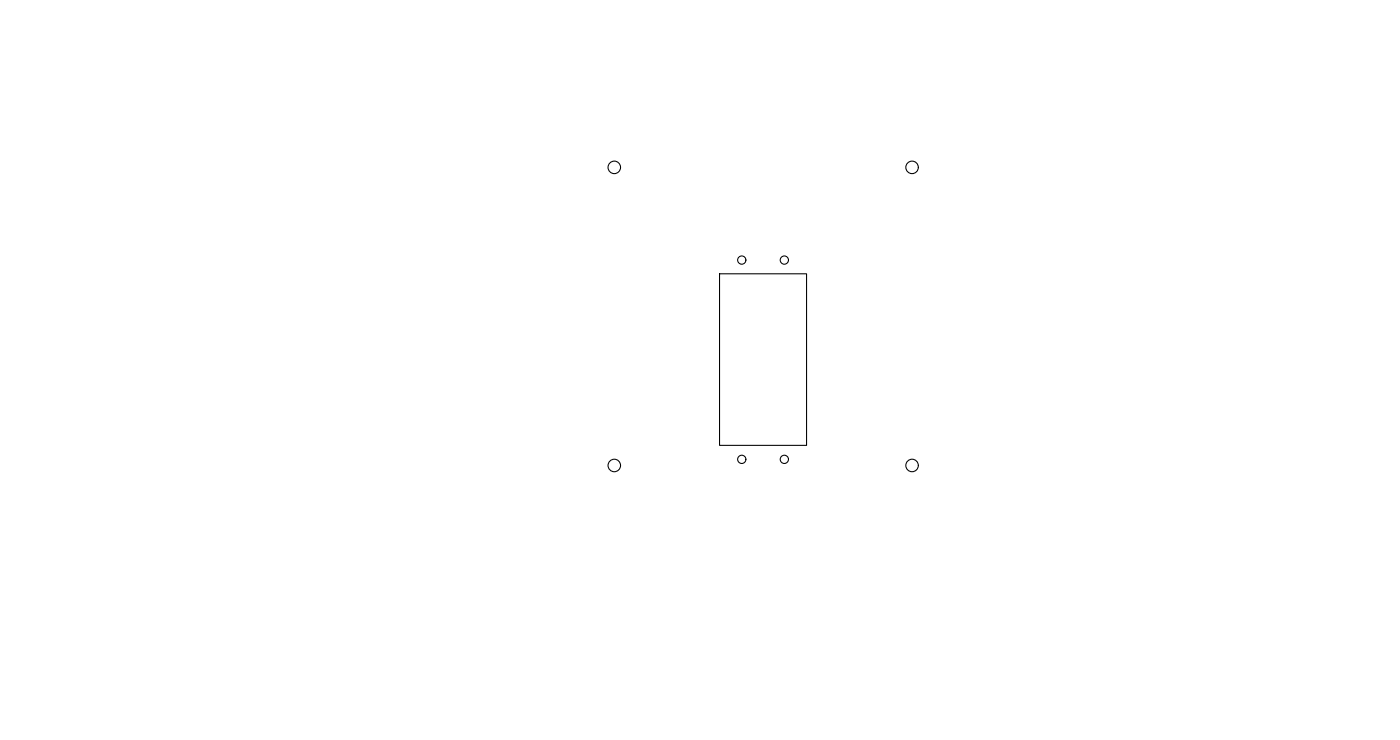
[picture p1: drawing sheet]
<svg xmlns="http://www.w3.org/2000/svg" width="334mm" height="176mm" viewBox="0 0 334 176" stroke-linecap="round" stroke-linejoin="round" font-family="sans-serif">
<!-- layer: 0 -->
<path d="M145 38.4v74.1v-74.1h74.1v74.1h-74.1h74.1h-74.1h74.1v-74.1z" fill="none" stroke="#fff" stroke-width=".24"/>
<g fill="none" stroke="#000" stroke-width=".25">
<path d="M171.7 65.3h20.8v40.9h-20.8z"/>
<circle cx="146.6" cy="39.9" r="1.49"/>
<circle cx="217.6" cy="39.9" r="1.49"/>
<circle cx="177" cy="62" r=".98"/>
<circle cx="187.2" cy="62" r=".98"/>
<circle cx="146.6" cy="111" r="1.49"/>
<circle cx="177" cy="109.5" r=".98"/>
<circle cx="187.2" cy="109.5" r=".98"/>
<circle cx="217.6" cy="111" r="1.49"/>
</g>
</svg>
